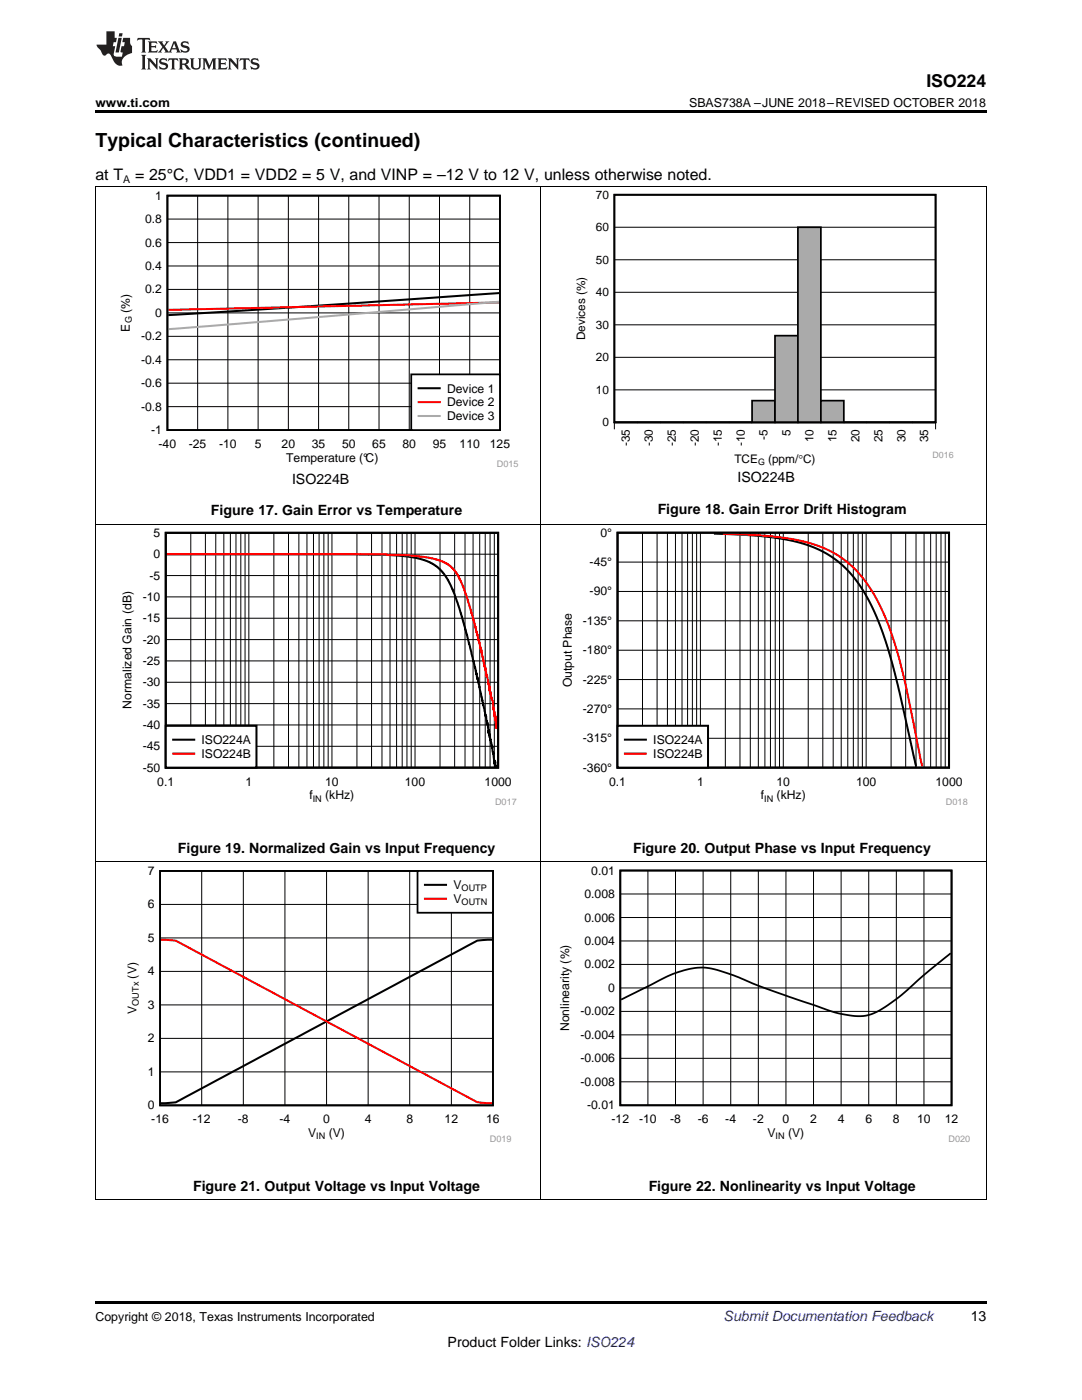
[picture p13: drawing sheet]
<svg xmlns="http://www.w3.org/2000/svg" width="216mm" height="279mm" viewBox="0 0 216 279" stroke-linecap="round" stroke-linejoin="round" font-family="sans-serif">
<defs><g id="words">
<text font-size="3.9" x="19" y="29.3">Typical Characteristics (continued)</text>
<text font-size="3.5" x="184.9" y="17.3">ISO224</text>
<g font-size="3.2">
<text x="19" y="36">at T</text>
<text x="27" y="36">= 25°C, VDD1 = VDD2 = 5 V, and VINP = –12 V to 12 V, unless otherwise noted.</text>
</g>
<g font-size="2.8">
<text x="58.3" y="96.5">ISO224B</text>
<text x="147.2" y="96.2">ISO224B</text>
<text x="42.1" y="102.9">Figure 17. Gain Error vs Temperature</text>
<text x="131.2" y="102.5">Figure 18. Gain Error Drift Histogram</text>
<text x="35.5" y="170.3">Figure 19. Normalized Gain vs Input Frequency</text>
<text x="126.3" y="170.3">Figure 20. Output Phase vs Input Frequency</text>
<text x="38.5" y="237.6">Figure 21. Output Voltage vs Input Voltage</text>
<text x="129.4" y="237.6">Figure 22. Nonlinearity vs Input Voltage</text>
<text x="193.7" y="263.6">13</text>
<text x="89.3" y="268.9">Product Folder Links: ISO224</text>
</g>
<text font-size="2.8" fill="#0000c8" x="144.4" y="263.6">Submit Documentation Feedback</text>
<g font-size="2.5">
<text x="19" y="21.4">www.ti.com</text>
<text x="137.5" y="21.4">SBAS738A –JUNE 2018–REVISED OCTOBER 2018</text>
<text x="19" y="263.6">Copyright © 2018, Texas Instruments Incorporated</text>
</g>
<g font-size="2.4">
<text x="31" y="39.8">1</text>
<text x="118.9" y="39.6">70</text>
<text x="29" y="44.5">0.8</text>
<text x="118.9" y="46.1">60</text>
<text x="29" y="53.9">0.4</text>
<text x="29" y="49.2">0.6</text>
<text x="118.9" y="52.6">50</text>
<text x="29" y="58.6">0.2</text>
<text x="118.9" y="59.1">40</text>
<text x="25.9" y="62.5" transform="rotate(-90 25.9 62.5)">(%)</text>
<text x="31" y="63.2">0</text>
<text x="118.9" y="65.6">30</text>
<text x="25.9" y="66.2" transform="rotate(-90 25.9 66.2)">E</text>
<text x="28.1" y="67.9">-0.2</text>
<text x="116.8" y="67.9" transform="rotate(-90 116.8 67.9)">Devices (%)</text>
<text x="28.1" y="77.3">-0.6</text>
<text x="28.1" y="72.6">-0.4</text>
<text x="118.9" y="72.1">20</text>
<text x="28.1" y="82">-0.8</text>
<text x="89.2" y="78.3">Device 1</text>
<text x="89.2" y="81.1">Device 2</text>
<text x="89.2" y="83.9">Device 3</text>
<text x="118.9" y="78.6">10</text>
<text x="30.2" y="86.6">-1</text>
<text x="31.6" y="89.4">-40</text>
<text x="37.7" y="89.4">-25</text>
<text x="43.7" y="89.4">-10</text>
<text x="50.8" y="89.4">5</text>
<text x="56.2" y="89.4">20</text>
<text x="62.2" y="89.4">35</text>
<text x="68.2" y="89.4">50</text>
<text x="74.3" y="89.4">65</text>
<text x="80.3" y="89.4">80</text>
<text x="86.3" y="89.4">95</text>
<text x="91.7" y="89.4">110</text>
<text x="97.7" y="89.4">125</text>
<text x="120.2" y="85.1">0</text>
<text x="125.7" y="89" transform="rotate(-90 125.7 89)">-35</text>
<text x="130.3" y="89" transform="rotate(-90 130.3 89)">-30</text>
<text x="134.9" y="89" transform="rotate(-90 134.9 89)">-25</text>
<text x="139.4" y="89" transform="rotate(-90 139.4 89)">-20</text>
<text x="144" y="89" transform="rotate(-90 144 89)">-15</text>
<text x="148.6" y="89" transform="rotate(-90 148.6 89)">-10</text>
<text x="153.2" y="87.7" transform="rotate(-90 153.2 87.7)">-5</text>
<text x="157.8" y="86.9" transform="rotate(-90 157.8 86.9)">5</text>
<text x="162.3" y="88.2" transform="rotate(-90 162.3 88.2)">10</text>
<text x="166.9" y="88.2" transform="rotate(-90 166.9 88.2)">15</text>
<text x="171.5" y="88.2" transform="rotate(-90 171.5 88.2)">20</text>
<text x="176.1" y="88.2" transform="rotate(-90 176.1 88.2)">25</text>
<text x="180.6" y="88.2" transform="rotate(-90 180.6 88.2)">30</text>
<text x="185.2" y="88.2" transform="rotate(-90 185.2 88.2)">35</text>
<text x="57.1" y="92.2">Temperature (°C)</text>
<text x="146.5" y="92.4">TCE</text>
<text x="153.3" y="92.4">(ppm/qC)</text>
<text x="30.7" y="107.1">5</text>
<text x="119.8" y="107.1">0°</text>
<text x="30.7" y="111.4">0</text>
<text x="117.7" y="113">-45°</text>
<text x="28.5" y="119.9">-10</text>
<text x="29.8" y="115.7">-5</text>
<text x="117.7" y="118.8">-90°</text>
<text x="28.5" y="124.2">-15</text>
<text x="116.3" y="124.7">-135°</text>
<text x="28.5" y="128.4">-20</text>
<text x="116.3" y="130.6">-180°</text>
<text x="28.5" y="137">-30</text>
<text x="28.5" y="132.7">-25</text>
<text x="114.1" y="137.2" transform="rotate(-90 114.1 137.2)">Output Phase</text>
<text x="116.3" y="136.4">-225°</text>
<text x="26.2" y="141.4" transform="rotate(-90 26.2 141.4)">Normalized Gain (dB)</text>
<text x="28.5" y="141.2">-35</text>
<text x="116.3" y="142.3">-270°</text>
<text x="28.5" y="149.7">-45</text>
<text x="28.5" y="145.5">-40</text>
<text x="40.2" y="148.5">ISO224A</text>
<text x="116.3" y="148.1">-315°</text>
<text x="130.4" y="148.5">ISO224A</text>
<text x="28.5" y="154">-50</text>
<text x="40.2" y="151.3">ISO224B</text>
<text x="116.3" y="154">-360°</text>
<text x="130.4" y="151.2">ISO224B</text>
<text x="31.4" y="156.8">0.1</text>
<text x="49" y="156.8">1</text>
<text x="61.7" y="159.6">f</text>
<text x="64.9" y="156.8">10</text>
<text x="64.9" y="159.6">(kHz)</text>
<text x="80.8" y="156.8">100</text>
<text x="96.7" y="156.8">1000</text>
<text x="121.5" y="156.8">0.1</text>
<text x="139.1" y="156.8">1</text>
<text x="151.8" y="159.6">f</text>
<text x="154.9" y="156.8">10</text>
<text x="155" y="159.6">(kHz)</text>
<text x="170.8" y="156.8">100</text>
<text x="186.7" y="156.8">1000</text>
<text x="29.5" y="174.6">7</text>
<text x="90.5" y="177.5">V</text>
<text x="116.6" y="179.2">0.008</text>
<text x="118" y="174.5">0.01</text>
<text x="29.5" y="181.3">6</text>
<text x="90.5" y="180.2">V</text>
<text x="116.6" y="183.9">0.006</text>
<text x="29.5" y="188">5</text>
<text x="116.6" y="188.6">0.004</text>
<text x="27.3" y="195.3" transform="rotate(-90 27.3 195.3)">(V)</text>
<text x="29.5" y="194.7">4</text>
<text x="116.6" y="193.3">0.002</text>
<text x="121.3" y="198">0</text>
<text x="27.3" y="202.3" transform="rotate(-90 27.3 202.3)">V</text>
<text x="29.5" y="201.3">3</text>
<text x="115.8" y="202.6">-0.002</text>
<text x="29.5" y="208">2</text>
<text x="113.6" y="205.8" transform="rotate(-90 113.6 205.8)">Nonlinearity (%)</text>
<text x="115.8" y="207.3">-0.004</text>
<text x="29.5" y="214.7">1</text>
<text x="115.8" y="212">-0.006</text>
<text x="29.5" y="221.4">0</text>
<text x="115.8" y="216.7">-0.008</text>
<text x="117.2" y="221.4">-0.01</text>
<text x="30.2" y="224.2">-16</text>
<text x="38.5" y="224.2">-12</text>
<text x="47.5" y="224.2">-8</text>
<text x="55.8" y="224.2">-4</text>
<text x="61.5" y="226.9">V</text>
<text x="64.5" y="224.2">0</text>
<text x="65.6" y="226.9">(V)</text>
<text x="72.8" y="224.2">4</text>
<text x="81.1" y="224.2">8</text>
<text x="88.7" y="224.2">12</text>
<text x="97" y="224.2">16</text>
<text x="122" y="224.2">-12</text>
<text x="127.5" y="224.2">-10</text>
<text x="133.7" y="224.2">-8</text>
<text x="139.2" y="224.2">-6</text>
<text x="144.7" y="224.2">-4</text>
<text x="150.2" y="224.2">-2</text>
<text x="153.1" y="226.9">V</text>
<text x="156.1" y="224.2">0</text>
<text x="157.3" y="226.9">(V)</text>
<text x="161.7" y="224.2">2</text>
<text x="167.2" y="224.2">4</text>
<text x="172.7" y="224.2">6</text>
<text x="178.2" y="224.2">8</text>
<text x="183" y="224.2">10</text>
<text x="188.5" y="224.2">12</text>
</g>
<text font-size="2.1" x="24.6" y="36.6">A</text>
<g font-size="1.8">
<text x="26.3" y="64.6" transform="rotate(-90 26.3 64.6)">G</text>
<text x="151.3" y="92.8">G</text>
<text x="62.4" y="160">IN</text>
<text x="152.5" y="160">IN</text>
<text x="92.1" y="177.9">OUTP</text>
<text x="92.1" y="180.6">OUTN</text>
<text x="27.7" y="200.7" transform="rotate(-90 27.7 200.7)">OUTx</text>
<text x="63.1" y="227.3">IN</text>
<text x="154.8" y="227.3">IN</text>
</g>
<g font-size="1.8" fill="#999">
<text x="99.2" y="93.2">D015</text>
<text x="186.1" y="91.5">D016</text>
<text x="98.8" y="160.6">D017</text>
<text x="188.8" y="160.6">D018</text>
<text x="97.8" y="228">D019</text>
<text x="189.3" y="228">D020</text>
</g>
</g></defs>
<path d="M19 259.7h177.8v.5h-177.8z" fill="#000"/>
<path d="M19.1 172v67.4M107.9 172v67.4M196.8 172v67.4M19 239.3h177.8" fill="none" stroke="#000" stroke-width=".2"/>
<path d="M24.9 172.8h77.2v55.2h-77.2z" fill-rule="evenodd" fill="#fff"/>
<path d="M31.9 173.8h66.5v46.8h-66.5z" fill="none" stroke="#000" stroke-width=".35"/>
<g fill="none" stroke="#000" stroke-width=".2">
<path d="M40.2 173.8v46.8M48.6 173.8v46.8M56.9 173.8v46.8M65.2 173.8v46.8M73.5 173.8v46.8M81.8 173.8v46.8M90.1 173.8v46.8M31.9 193.9h66.5M31.9 187.2h66.5M31.9 180.5h66.5M31.9 213.9h66.5M31.9 207.2h66.5"/>
<path d="M31.9 200.6h66.5"/>
</g>
<path d="M98.2 187.5l-3 .2-60.1 32.3-3 .2" fill="none" stroke="#000" stroke-width=".41"/>
<path d="M32.1 187.5l3 .2 60.1 32.3 3 .2" fill="none" stroke="#f00" stroke-width=".41"/>
<path d="M83.3 173.8h15.1v8.4h-15.1z" fill-rule="evenodd" fill="#fff"/>
<path d="M83.3 173.8h15.1v8.4h-15.1z" fill="none" stroke="#000" stroke-width=".35"/>
<path d="M84.8 176.6h4.2" fill="none" stroke="#000" stroke-width=".41"/>
<path d="M84.8 179.4h4.2" fill="none" stroke="#f00" stroke-width=".41"/>
<path d="M111.3 172.8h82.3v55.2h-82.3z" fill-rule="evenodd" fill="#fff"/>
<path d="M123.8 173.7h66.1v46.9h-66.1zM189.7 190.2l-5.3 4.4a46.3 46.3 0 0 1-9.4 7.3 9.7 9.7 0 0 1-7.2 .4l-2.2-.6-13.6-4.7a66.6 66.6 0 0 0-9.5-3.6 14.1 14.1 0 0 0-9.4 1.5l-9.2 4.6" fill="none" stroke="#000" stroke-width=".35"/>
<g fill="none" stroke="#000" stroke-width=".2">
<path d="M19.1 104.6v67.4M107.9 104.6v67.4M196.8 104.6v67.4M19 172h177.8M123.8 178.4h66.1M129.3 173.7v46.9M134.8 173.7v46.9M140.3 173.7v46.9M145.8 173.7v46.9M151.3 173.7v46.9M156.8 173.7v46.9M162.3 173.7v46.9"/>
<path d="M167.8 173.7v46.9M173.3 173.7v46.9M178.9 173.7v46.9M184.4 173.7v46.9M123.8 197.2h66.1M123.8 192.5h66.1M123.8 187.8h66.1M123.8 183.1h66.1M123.8 215.9h66.1M123.8 211.2h66.1M123.8 206.5h66.1M123.8 201.8h66.1"/>
</g>
<path d="M23.9 105.4h79.2v55.3h-79.2z" fill-rule="evenodd" fill="#fff"/>
<path d="M33.1 106.3h66.3v46.9h-66.3zM33.3 110.6h35.9l8.1 .1 3 .2 2.7 .4 1.9 .6 1.4 .6 1.6 1.2 1.1 1.5 1.3 2.4 1.4 3.8 1.5 5.3 1.3 5.3v-.1l.8 3.7 .1-.2 1.5 7.7 .1-.2 .5 3.4v-.6l.1 .8v-.6v.8v-.3l.6 2.9v-.4l.4 3.5 .1-.7 .2 1.3M99 153h.1" fill="none" stroke="#000" stroke-width=".41"/>
<g fill="none" stroke="#000" stroke-width=".2">
<path d="M33.1 119.1h66.3M33.1 114.9h66.3M33.1 110.6h66.3M38.1 106.3v46.9M41 106.3v46.9M43.1 106.3v46.9M44.7 106.3v46.9M46 106.3v46.9M47.1 106.3v46.9M48.1 106.3v46.9M48.9 106.3v46.9M49.7 106.3v46.9"/>
<path d="M54.6 106.3v46.9M57.6 106.3v46.9M59.6 106.3v46.9M61.2 106.3v46.9M62.6 106.3v46.9M63.7 106.3v46.9M64.6 106.3v46.9M65.5 106.3v46.9M66.2 106.3v46.9M71.2 106.3v46.9M74.1 106.3v46.9M76.2 106.3v46.9"/>
<path d="M77.8 106.3v46.9M79.1 106.3v46.9M80.3 106.3v46.9M81.2 106.3v46.9M82.1 106.3v46.9M82.8 106.3v46.9M87.8 106.3v46.9M90.7 106.3v46.9M92.8 106.3v46.9M94.4 106.3v46.9M95.7 106.3v46.9M96.8 106.3v46.9"/>
<path d="M97.8 106.3v46.9M98.6 106.3v46.9M33.1 136.2h66.3M33.1 131.9h66.3M33.1 127.6h66.3M33.1 123.4h66.3M33.1 148.9h66.3M33.1 144.7h66.3M33.1 140.4h66.3"/>
</g>
<path d="M33.3 110.6l46.1 .1 3.3 .2 3 .4 2 .5 1.4 .6 1.3 1.1 1.2 1.6 1.1 2.7 .6 2.1 .1-.1 1.2 4.3 1.4 5.9v-.4l1.6 7.4v-.2v1l.1-.7 .1 1.3v-.4l.2 1.1 .1 .4v-.2l.2 .6 .7 4.5v-.8v1.7v-2.2l.1 2.1 .1-.6" fill="none" stroke="#f00" stroke-width=".41"/>
<path d="M33.1 144.9h18.1v8.3h-18.1z" fill-rule="evenodd" fill="#fff"/>
<path d="M33.1 144.9h18.1v8.3h-18.1zM34.6 147.6h4.2" fill="none" stroke="#000" stroke-width=".41"/>
<path d="M34.6 150.4h4.2" fill="none" stroke="#f00" stroke-width=".41"/>
<path d="M111.8 105.3h81.3v55.4h-81.3z" fill-rule="evenodd" fill="#fff"/>
<path d="M123.2 106.3h66.2v46.9h-66.2zM142.5 106.5l5.6 .2 4.9 .4 3.4 .5 3.7 .9 3.1 1.1 2.5 1.4 2.4 1.8 1.8 1.9 1.8 2.3 1.8 3.1 1.6 3.6 1.4 3.6 1.6 5.3 1 4.1 3.7 16.3" fill="none" stroke="#000" stroke-width=".4"/>
<g fill="none" stroke="#000" stroke-width=".2">
<path d="M123.2 118h66.2M123.2 112.2h66.2M128.2 106.3v46.9M131.1 106.3v46.9M133.2 106.3v46.9M134.8 106.3v46.9M136.1 106.3v46.9M137.2 106.3v46.9M138.2 106.3v46.9M139 106.3v46.9M139.8 106.3v46.9M144.7 106.3v46.9"/>
<path d="M147.7 106.3v46.9M149.7 106.3v46.9M151.3 106.3v46.9M152.6 106.3v46.9M153.7 106.3v46.9M154.7 106.3v46.9M155.5 106.3v46.9M156.3 106.3v46.9M161.3 106.3v46.9M164.2 106.3v46.9M166.3 106.3v46.9M167.9 106.3v46.9"/>
<path d="M169.2 106.3v46.9M170.3 106.3v46.9M171.2 106.3v46.9M172.1 106.3v46.9M172.8 106.3v46.9M177.8 106.3v46.9M180.7 106.3v46.9M182.8 106.3v46.9M184.4 106.3v46.9M185.7 106.3v46.9M186.8 106.3v46.9M187.8 106.3v46.9"/>
<path d="M188.6 106.3v46.9M123.2 135.6h66.2M123.2 129.8h66.2M123.2 123.9h66.2M123.2 147.3h66.2M123.2 141.5h66.2"/>
</g>
<path d="M144.2 106.5l5.6 .2 4.7 .4 4 .6 3.1 .7 2.9 1 2.5 1.3 2.4 1.7 2.1 2.2 2 2.6 2 3.6 1.4 3 1.6 4.4 2.2 8.4 3.3 16.4" fill="none" stroke="#f00" stroke-width=".4"/>
<path d="M123.2 144.8h18.1v8.4h-18.1z" fill-rule="evenodd" fill="#fff"/>
<path d="M123.2 144.8h18.1v8.4h-18.1zM124.7 147.6h4.2" fill="none" stroke="#000" stroke-width=".4"/>
<path d="M124.7 150.4h4.2" fill="none" stroke="#f00" stroke-width=".4"/>
<path d="M19.1 37.2v67.4M107.9 37.2v67.4M196.8 37.2v67.4M19 104.6h177.8" fill="none" stroke="#000" stroke-width=".2"/>
<path d="M23.6 38.1h79.8v55.2h-79.8z" fill-rule="evenodd" fill="#fff"/>
<path d="M33.4 39h66.4v46.8h-66.4z" fill="none" stroke="#000" stroke-width=".35"/>
<g fill="none" stroke="#000" stroke-width=".2">
<path d="M39.4 39v46.8M45.5 39v46.8M51.5 39v46.8M57.5 39v46.8M63.6 39v46.8M69.6 39v46.8M75.6 39v46.8M81.7 39v46.8M87.7 39v46.8M93.7 39v46.8M33.4 57.8h66.4M33.4 53.1h66.4"/>
<path d="M33.4 48.4h66.4M33.4 43.7h66.4M33.4 76.5h66.4M33.4 71.8h66.4M33.4 67.1h66.4M33.4 62.4h66.4M33.4 81.2h66.4"/>
</g>
<path d="M99.6 58.5l-40 2.8-26 1.6" fill="none" stroke="#000" stroke-width=".41"/>
<path d="M99.6 60.4l-66 1.4" fill="none" stroke="#f00" stroke-width=".41"/>
<path d="M99.6 60.2l-66 5.5" fill="none" stroke="#aaa" stroke-width=".41"/>
<path d="M82.1 74.7h17.7v11.1h-17.7z" fill-rule="evenodd" fill="#fff"/>
<path d="M82.1 74.7h17.7v11.1h-17.7z" fill="none" stroke="#000" stroke-width=".35"/>
<path d="M83.5 77.5h4.2" fill="none" stroke="#000" stroke-width=".41"/>
<path d="M83.5 80.3h4.2" fill="none" stroke="#f00" stroke-width=".41"/>
<path d="M83.5 83h4.2" fill="none" stroke="#aaa" stroke-width=".41"/>
<path d="M114.5 37.9h75.8v55h-75.8z" fill-rule="evenodd" fill="#fff"/>
<path d="M122.6 38.9h64.1v45.4h-64.1zM122.6 84.3h4.6zM127.2 84.3h4.6zM131.8 84.3h4.5zM136.3 84.3h4.6zM140.9 84.3h4.6zM145.5 84.3h4.6z" fill="none" stroke="#000" stroke-width=".34"/>
<path d="M122.6 38.9h64.1M122.6 58.3h64.1M122.6 51.8h64.1M122.6 45.4h64.1M122.6 77.8h64.1M122.6 71.3h64.1M122.6 64.8h64.1M122.6 85.7v-1.4h64.1v1.4" fill="none" stroke="#000" stroke-width=".2"/>
<path d="M122.6 84.3h27.5" fill="none" stroke="#aaa" stroke-width=".2"/>
<path d="M150.1 80h4.6v4.3h-4.6z" fill-rule="evenodd" fill="#aaa"/>
<path d="M150.1 80h4.5v4.3h-4.5z" fill="none" stroke="#000" stroke-width=".34"/>
<path d="M154.6 67h4.6v17.3h-4.6z" fill-rule="evenodd" fill="#aaa"/>
<path d="M154.6 67h4.6v17.3h-4.6z" fill="none" stroke="#000" stroke-width=".34"/>
<path d="M159.2 45.4h4.6v38.9h-4.6z" fill-rule="evenodd" fill="#aaa"/>
<path d="M159.2 45.4h4.6v38.9h-4.6z" fill="none" stroke="#000" stroke-width=".34"/>
<path d="M163.8 80h4.6v4.3h-4.6z" fill-rule="evenodd" fill="#aaa"/>
<path d="M122.6 38.9h64.1v45.4h-64.1zM163.8 80h4.6v4.3h-4.6zM168.4 84.3h4.6zM173 84.3h4.5zM177.5 84.3h4.6zM182.1 84.3h4.6z" fill="none" stroke="#000" stroke-width=".34"/>
<path d="M168.4 84.3h18.3" fill="none" stroke="#aaa" stroke-width=".2"/>
<path d="M19 37.2h177.8" fill="none" stroke="#000" stroke-width=".2"/>
<path d="M19 22h177.8v.5h-177.8z" fill="#000"/>
<g fill="#231f20">
<path d="M27.5 7.6l-.1 .5 .4-.2h.6v.1v2.1l-.2 .4h1l-.3-.4v-2.1l.1-.1h.5l.5 .2-.2-.5zM29.5 8.3l.2 .3v1.5l-.2 .4h1.8l.2-.6a1.04 1.04 0 0 1-1.3 .2v-.7h.6l.3 .2v-.6l-.3 .2h-.6v-.6l.8-.1 .4 .3-.2-.5zM31.5 8.3l.9 1.1-.9 1.1h.8l-.2-.2 .5-.7 .4 .7-.2 .2h1.5l-.1-.2 .1-.4h.9l.1 .4-.2 .2h1l-.3-.3-.7-1.9h-.5l-.9 2-.8-1 .9-1h-.8l.1 .3-.3 .5-.4-.6 .2-.2zM34.7 8.6l.4 1h-.7zM36.3 8.4a.63 .63 0 0 0-.2 .7 .63 .63 0 0 0 .6 .4l.6 .2 .1 .2a.75 .75 0 0 1-.7 .4 .75 .75 0 0 1-.6-.5l.1 .7 .1-.1a1.11 1.11 0 0 0 1.5-.6 1.13 1.13 0 0 0-1.2-.8l-.1-.4a1.04 1.04 0 0 1 1.2 .2l-.2-.5-.1 .1-.5-.2zM28.2 10.9l.2 .4v2.2l-.2 .4h1l-.3-.4v-2.2l.3-.4zM29.3 11.6l.3 .4v1.5l-.3 .4h.8l-.2-.4v-1.3l1.5 1.7v-1.9l.2-.4h-.7l.2 .4v.9l-1.1-1.3zM32 11.8a.62 .62 0 0 0-.2 .7 .62 .62 0 0 0 .6 .4l.6 .1 .1 .3a.76 .76 0 0 1-.7 .3 .76 .76 0 0 1-.6-.4l.1 .7 .1-.1a1.11 1.11 0 0 0 1.5-.6 1.13 1.13 0 0 0-1.2-.8l-.1-.4a1.04 1.04 0 0 1 1.2 .2l-.2-.6-.1 .1-.5-.1zM33.7 11.6l-.2 .6a.61 .61 0 0 1 .8-.3v1.6l-.2 .4h.9l-.2-.4v-1.6a.63 .63 0 0 1 .8 .3l-.2-.6zM35.6 11.6l.3 .4v1.5l-.3 .4h1l-.2-.2v-.8l.5 .2a.76 .76 0 0 0 1.2 .7l-1-1a.58 .58 0 0 0 .6-.5 .58 .58 0 0 0-.5-.6zM36.4 11.9h.1a.45 .45 0 0 1 .5 .1 .45 .45 0 0 1 .1 .5l-.7 .2zM37.9 11.6l.2 .2a2.17 2.17 0 0 0 .3 1.9 .99 .99 0 0 0 1.6-.6v-1.1l.2-.4h-.7l.2 .2a1.92 1.92 0 0 1-.2 1.8 .6 .6 0 0 1-.9-.5v-1.1l.2-.4zM40.4 11.6l.2 .4v1.5l-.2 .4h.7l-.2-.4v-1.4l.8 1.8 .8-1.8v1.4l-.2 .4h.9l-.2-.4v-1.5l.2-.4h-.8l-.6 1.5-.6-1.5zM43.4 11.6l.2 .4v1.5l-.2 .4h1.8l.2-.6a1.04 1.04 0 0 1-1.3 .1v-.6h.5l.4 .2v-.6l-.4 .2h-.5v-.7h.8l.3 .3-.1-.6zM45.5 11.6l.2 .4v1.5l-.2 .4h.7l-.2-.4v-1.3l1.5 1.7v-1.9l.2-.4h-.7l.2 .4v.9l-1.1-1.3zM47.9 11.6l-.1 .6a.61 .61 0 0 1 .8-.3v1.6l-.3 .4h1l-.3-.4 .1-1.6a.63 .63 0 0 1 .7 .3l-.1-.6zM50.2 11.8a.62 .62 0 0 0-.2 .7 .62 .62 0 0 0 .6 .4l.6 .1 .2 .3a.76 .76 0 0 1-.8 .3 .76 .76 0 0 1-.6-.4l.1 .7 .2-.1a1.11 1.11 0 0 0 1.5-.6 1.13 1.13 0 0 0-1.3-.8l-.1-.4a1.04 1.04 0 0 1 1.2 .2l-.1-.6-.2 .1-.5-.1z"/>
<path d="M21.2 6.3v2.6h-1.9l.1 .4 .7 .9a.91 .91 0 0 0 1 .8 .56 .56 0 0 1 .5-.3 .56 .56 0 0 1 .5 .3l.4 .8a1.53 1.53 0 0 0 1.9 1.2 1.54 1.54 0 0 1 1-2.1l.9-.3v-1.4a1.52 1.52 0 0 1-.3-1.6h-1.4l-.2 .8h.5l-.2 .8h-.4l-.2 1v.2l.4 .1-.2 .8a1.93 1.93 0 0 1-1.6-.3l.3-1.8h-.5l.2-.8h.4l.2-.8h-.4v-1.3zM23.6 7.6l-.6 2.9h.7l.6-2.9zM23.8 6.6l-.1 .7h.6l.2-.7z"/>
</g>
<use href="#words"/>
</svg>
